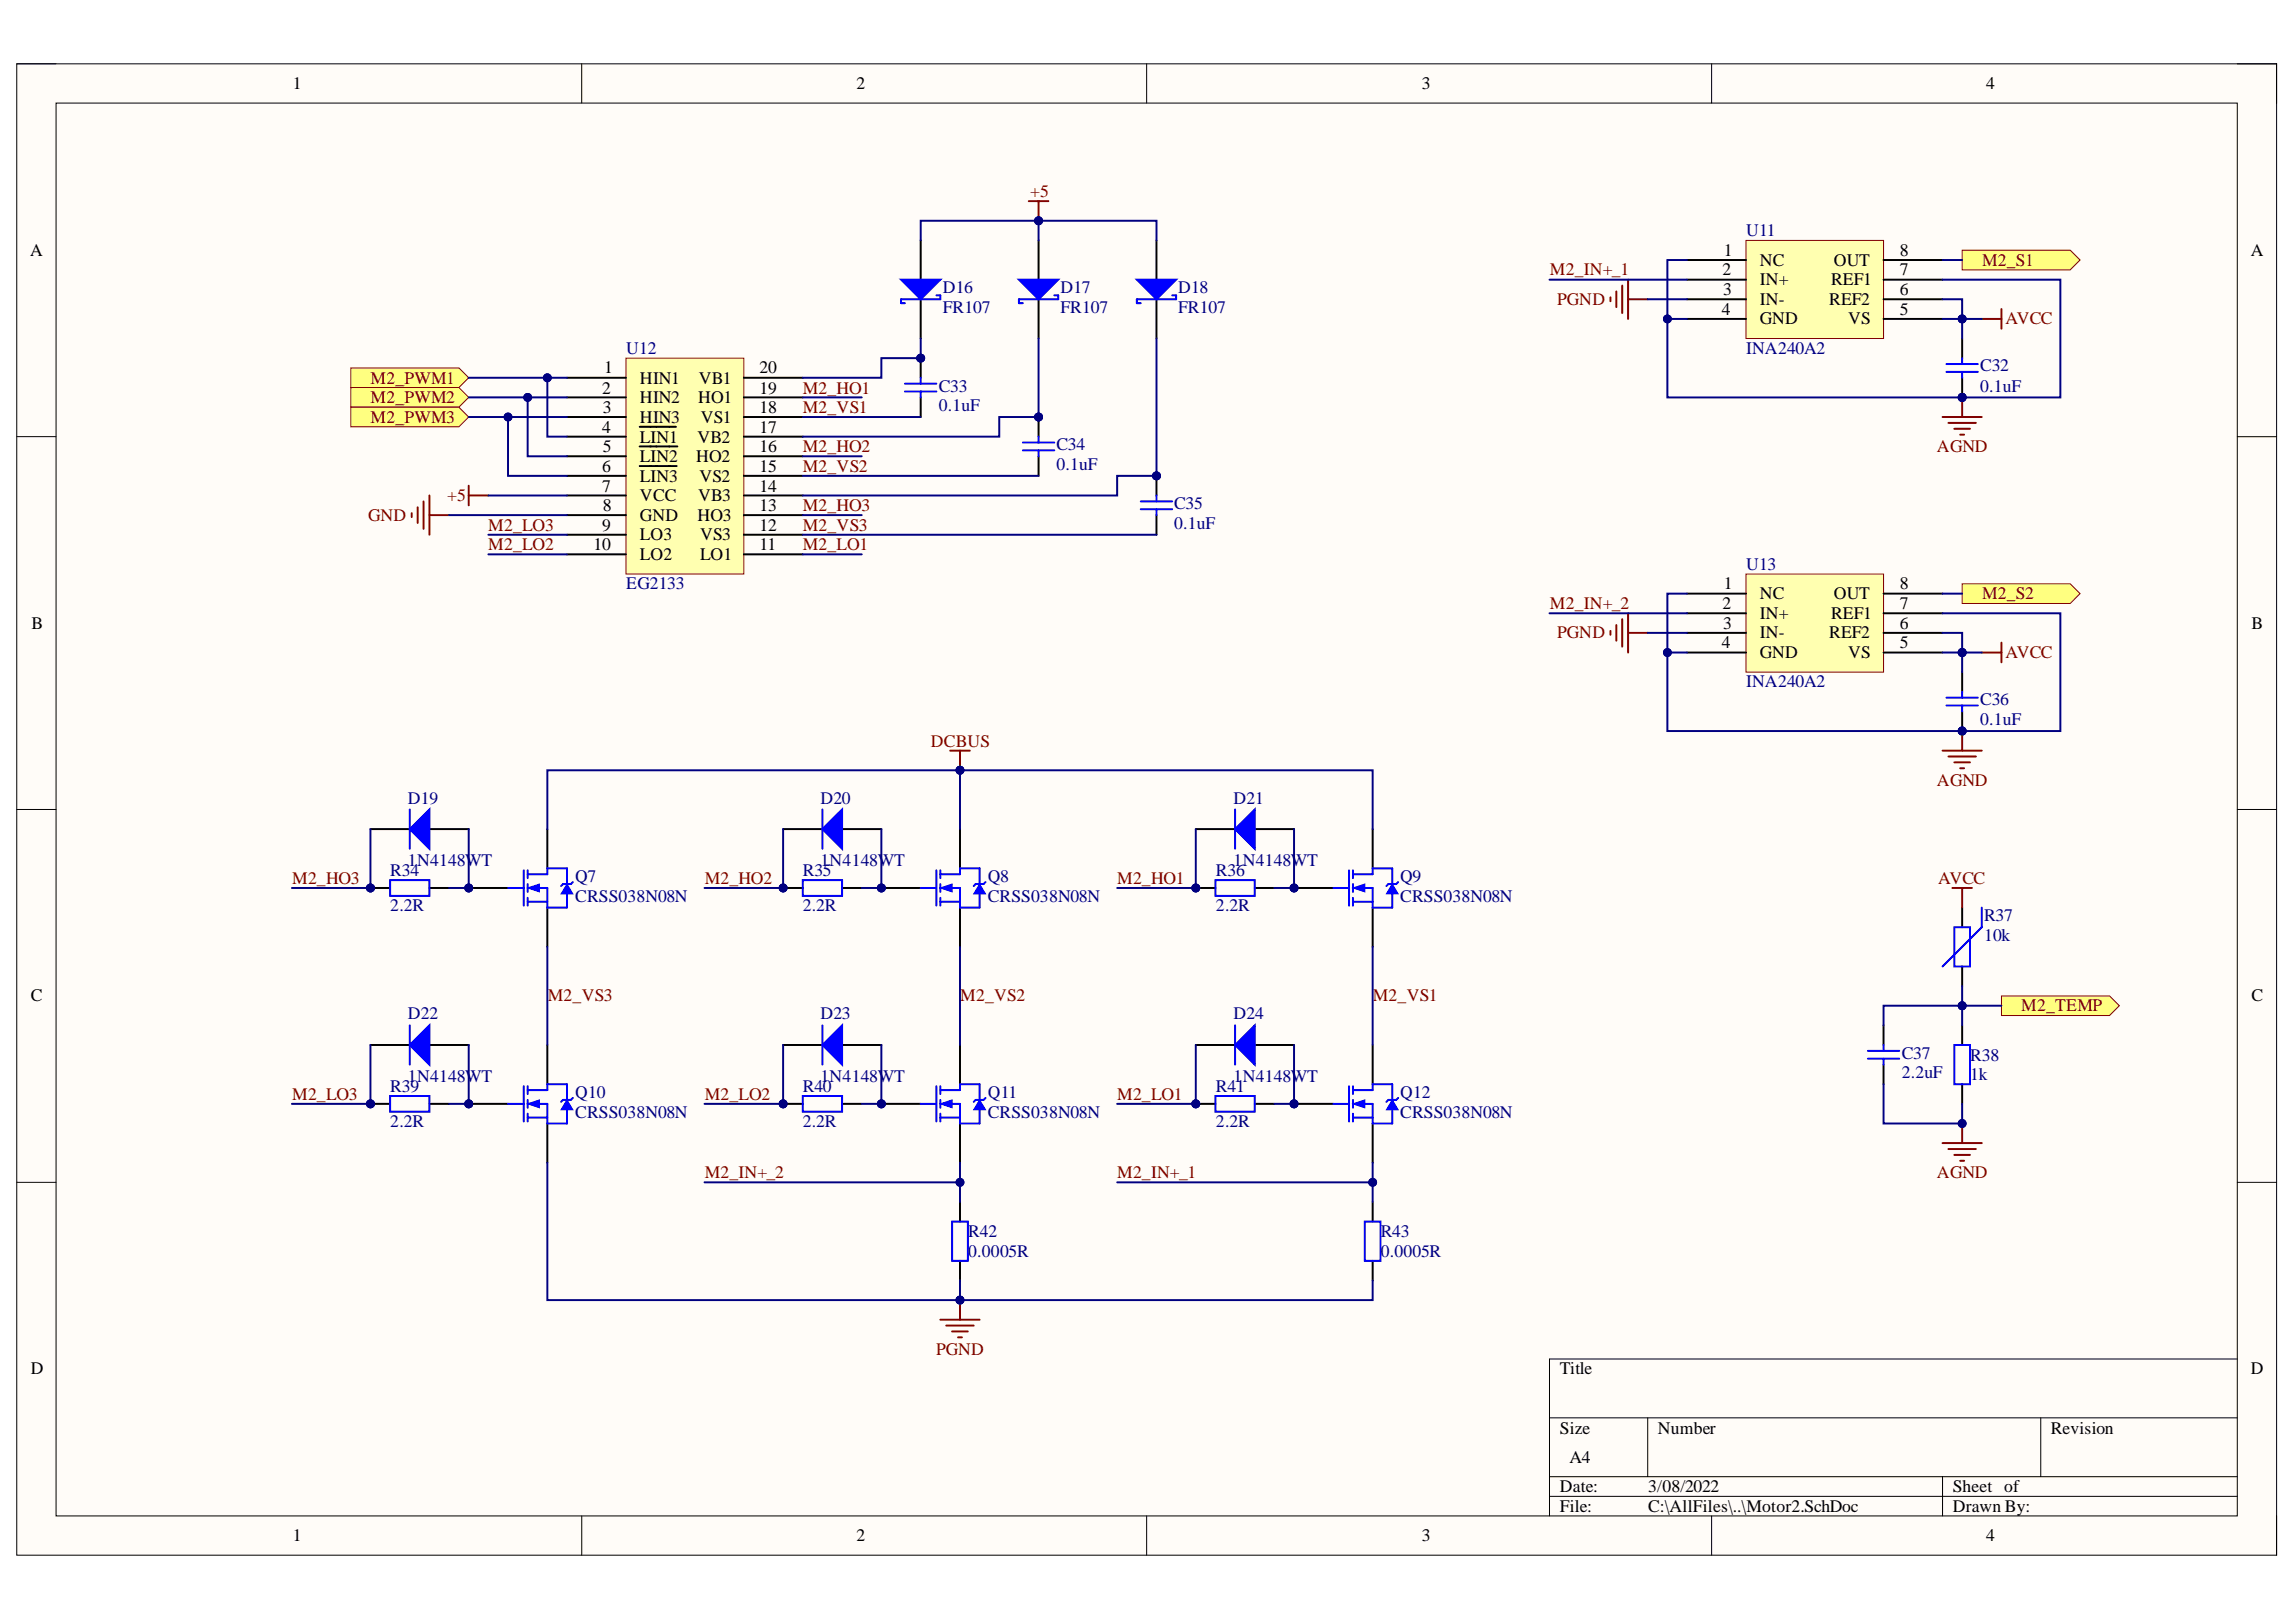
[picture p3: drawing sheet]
<svg xmlns="http://www.w3.org/2000/svg" width="297mm" height="210mm" viewBox="0 0 297 210" stroke-linecap="round" stroke-linejoin="round" font-family="sans-serif">
<defs><g id="words">
<g font-size="2.3">
<text x="37.9" y="11.6">1</text>
<text x="110.8" y="11.6">2</text>
<text x="183.9" y="11.6">3</text>
<text x="256.9" y="11.6">4</text>
<text x="3.9" y="33.1">A</text>
<text x="222.9" y="35.6">2</text>
<text x="223" y="33.1">1</text>
<text x="227.7" y="34.4">NC</text>
<text x="237.2" y="34.4">OUT</text>
<text x="245.8" y="35.6">7</text>
<text x="245.8" y="33.1">8</text>
<text x="291.2" y="33.1">A</text>
<text x="222.8" y="40.7">4</text>
<text x="222.9" y="38.2">3</text>
<text x="227.7" y="36.9">IN+</text>
<text x="227.7" y="39.4">IN-</text>
<text x="227.7" y="42">GND</text>
<text x="236.6" y="39.4">REF2</text>
<text x="236.9" y="36.9">REF1</text>
<text x="239.1" y="42">VS</text>
<text x="245.8" y="40.7">5</text>
<text x="245.8" y="38.2">6</text>
<text x="77.9" y="50.9">2</text>
<text x="78" y="53.5">3</text>
<text x="78.1" y="48.3">1</text>
<text x="82.8" y="49.7">HIN1</text>
<text x="82.8" y="52.2">HIN2</text>
<text x="90.3" y="52.2">HO1</text>
<text x="90.4" y="49.7">VB1</text>
<text x="98.3" y="53.5">18</text>
<text x="98.3" y="50.9">19</text>
<text x="98.3" y="48.3">20</text>
<text x="77.9" y="56">4</text>
<text x="78" y="58.5">5</text>
<text x="82.8" y="54.7">HIN3</text>
<text x="82.8" y="57.3">LIN1</text>
<text x="82.8" y="59.8">LIN2</text>
<text x="90.1" y="59.8">HO2</text>
<text x="90.2" y="57.3">VB2</text>
<text x="90.7" y="54.7">VS1</text>
<text x="98.3" y="58.5">16</text>
<text x="98.3" y="56">17</text>
<text x="77.9" y="61.1">6</text>
<text x="77.9" y="63.6">7</text>
<text x="82.8" y="62.3">LIN3</text>
<text x="82.8" y="64.9">VCC</text>
<text x="90.3" y="64.9">VB3</text>
<text x="90.5" y="62.3">VS2</text>
<text x="98.3" y="63.6">14</text>
<text x="98.3" y="61.1">15</text>
<text x="76.8" y="71.2">10</text>
<text x="77.9" y="68.7">9</text>
<text x="78" y="66.1">8</text>
<text x="82.8" y="67.4">GND</text>
<text x="82.8" y="69.9">LO3</text>
<text x="90.2" y="67.4">HO3</text>
<text x="90.6" y="69.9">VS3</text>
<text x="98.3" y="71.2">11</text>
<text x="98.3" y="68.7">12</text>
<text x="98.3" y="66.1">13</text>
<text x="82.8" y="72.5">LO2</text>
<text x="90.6" y="72.5">LO1</text>
<text x="223" y="76.3">1</text>
<text x="227.7" y="77.5">NC</text>
<text x="237.2" y="77.5">OUT</text>
<text x="245.8" y="76.3">8</text>
<text x="4.1" y="81.4">B</text>
<text x="222.8" y="83.9">4</text>
<text x="222.9" y="78.8">2</text>
<text x="222.9" y="81.4">3</text>
<text x="227.7" y="80.1">IN+</text>
<text x="227.7" y="82.6">IN-</text>
<text x="236.6" y="82.6">REF2</text>
<text x="236.9" y="80.1">REF1</text>
<text x="245.8" y="83.9">5</text>
<text x="245.8" y="81.4">6</text>
<text x="245.8" y="78.8">7</text>
<text x="291.3" y="81.4">B</text>
<text x="227.7" y="85.2">GND</text>
<text x="239.1" y="85.2">VS</text>
<text x="4" y="129.6">C</text>
<text x="291.3" y="129.6">C</text>
<text x="4" y="177.8">D</text>
<text x="201.8" y="177.8">Title</text>
<text x="291.2" y="177.8">D</text>
<text x="201.8" y="185.5">Size</text>
<text x="214.5" y="185.5">Number</text>
<text x="265.3" y="185.5">Revision</text>
<text x="203.1" y="189.3">A4</text>
<text x="201.8" y="193.1">Date:</text>
<text x="201.8" y="195.7">File:</text>
<text x="213.2" y="193.1">3/08/2022</text>
<text x="213.2" y="195.7">C:\AllFiles\..\Motor2.SchDoc</text>
<text x="252.6" y="193.1">Sheet of</text>
<text x="252.6" y="195.7">Drawn By:</text>
<text x="37.9" y="199.5">1</text>
<text x="110.8" y="199.5">2</text>
<text x="183.9" y="199.5">3</text>
<text x="256.9" y="199.5">4</text>
</g>
<g font-size="2.3" fill="#800000">
<text x="133.3" y="25.5">+5</text>
<text x="200.5" y="35.6">M2_IN+_1</text>
<text x="256.4" y="34.4">M2_S1</text>
<text x="201.5" y="39.4">PGND</text>
<text x="259.5" y="42">AVCC</text>
<text x="48" y="49.7">M2_PWM1</text>
<text x="48" y="52.2">M2_PWM2</text>
<text x="103.9" y="53.5">M2_VS1</text>
<text x="103.9" y="50.9">M2_HO1</text>
<text x="48" y="54.7">M2_PWM3</text>
<text x="103.9" y="58.5">M2_HO2</text>
<text x="250.6" y="58.5">AGND</text>
<text x="57.8" y="64.9">+5</text>
<text x="103.9" y="61.1">M2_VS2</text>
<text x="47.6" y="67.4">GND</text>
<text x="63.2" y="71.2">M2_LO2</text>
<text x="63.2" y="68.7">M2_LO3</text>
<text x="103.9" y="71.2">M2_LO1</text>
<text x="103.9" y="68.7">M2_VS3</text>
<text x="103.9" y="66.1">M2_HO3</text>
<text x="256.4" y="77.5">M2_S2</text>
<text x="200.5" y="78.8">M2_IN+_2</text>
<text x="201.5" y="82.6">PGND</text>
<text x="259.5" y="85.2">AVCC</text>
<text x="120.4" y="96.6">DCBUS</text>
<text x="250.6" y="101.7">AGND</text>
<text x="37.8" y="114.4">M2_HO3</text>
<text x="91.2" y="114.4">M2_HO2</text>
<text x="144.5" y="114.4">M2_HO1</text>
<text x="250.8" y="114.4">AVCC</text>
<text x="70.9" y="129.6">M2_VS3</text>
<text x="124.2" y="129.6">M2_VS2</text>
<text x="177.6" y="129.6">M2_VS1</text>
<text x="261.5" y="130.9">M2_TEMP</text>
<text x="37.8" y="142.3">M2_LO3</text>
<text x="91.2" y="142.3">M2_LO2</text>
<text x="144.5" y="142.3">M2_LO1</text>
<text x="91.2" y="152.5">M2_IN+_2</text>
<text x="144.5" y="152.5">M2_IN+_1</text>
<text x="250.6" y="152.5">AGND</text>
<text x="121.1" y="175.3">PGND</text>
</g>
<g font-size="2.3" fill="#000080">
<text x="225.9" y="30.6">U11</text>
<text x="122" y="37.9">D16</text>
<text x="122" y="40.5">FR107</text>
<text x="137.2" y="37.9">D17</text>
<text x="137.2" y="40.5">FR107</text>
<text x="152.4" y="37.9">D18</text>
<text x="152.4" y="40.5">FR107</text>
<text x="81" y="45.8">U12</text>
<text x="225.9" y="45.8">INA240A2</text>
<text x="121.4" y="53.2">0.1uF</text>
<text x="121.4" y="50.7">C33</text>
<text x="256.2" y="50.7">0.1uF</text>
<text x="256.2" y="48.1">C32</text>
<text x="136.7" y="58.3">C34</text>
<text x="136.7" y="60.8">0.1uF</text>
<text x="151.9" y="65.9">C35</text>
<text x="151.9" y="68.4">0.1uF</text>
<text x="81" y="76.3">EG2133</text>
<text x="225.9" y="73.7">U13</text>
<text x="225.9" y="89">INA240A2</text>
<text x="256.2" y="93.9">0.1uF</text>
<text x="256.2" y="91.2">C36</text>
<text x="52.8" y="104">D19</text>
<text x="106.1" y="104">D20</text>
<text x="159.6" y="104">D21</text>
<text x="50.5" y="113.4">R34</text>
<text x="52.8" y="112.1">1N4148WT</text>
<text x="103.9" y="113.4">R35</text>
<text x="106.1" y="112.1">1N4148WT</text>
<text x="157.3" y="113.4">R36</text>
<text x="159.6" y="112.1">1N4148WT</text>
<text x="50.5" y="117.9">2.2R</text>
<text x="74.4" y="114.1">Q7</text>
<text x="74.4" y="116.7">CRSS038N08N</text>
<text x="103.9" y="117.9">2.2R</text>
<text x="127.8" y="114.1">Q8</text>
<text x="127.8" y="116.7">CRSS038N08N</text>
<text x="157.3" y="117.9">2.2R</text>
<text x="181.2" y="114.1">Q9</text>
<text x="181.2" y="116.7">CRSS038N08N</text>
<text x="256.7" y="119.2">R37</text>
<text x="256.7" y="121.7">10k</text>
<text x="52.8" y="131.9">D22</text>
<text x="106.1" y="131.9">D23</text>
<text x="159.6" y="131.9">D24</text>
<text x="246" y="137">C37</text>
<text x="254.9" y="137.3">R38</text>
<text x="50.5" y="141.3">R39</text>
<text x="52.8" y="140.1">1N4148WT</text>
<text x="74.4" y="142.1">Q10</text>
<text x="103.9" y="141.3">R40</text>
<text x="106.1" y="140.1">1N4148WT</text>
<text x="127.8" y="142.1">Q11</text>
<text x="157.3" y="141.3">R41</text>
<text x="159.6" y="140.1">1N4148WT</text>
<text x="181.2" y="142.1">Q12</text>
<text x="246" y="139.6">2.2uF</text>
<text x="254.9" y="139.8">1k</text>
<text x="50.5" y="145.9">2.2R</text>
<text x="74.4" y="144.6">CRSS038N08N</text>
<text x="103.9" y="145.9">2.2R</text>
<text x="127.8" y="144.6">CRSS038N08N</text>
<text x="157.3" y="145.9">2.2R</text>
<text x="181.2" y="144.6">CRSS038N08N</text>
<text x="125.3" y="160.1">R42</text>
<text x="178.6" y="160.1">R43</text>
<text x="125.3" y="162.6">0.0005R</text>
<text x="178.6" y="162.6">0.0005R</text>
</g>
</g></defs>
<path d="M2.2 8.3h292.3v193h-292.3z" fill-rule="evenodd" fill="#fffcf8"/>
<path d="M2.2 8.3h292.3v193h-292.3z" fill="none" stroke="#000" stroke-width=".13"/>
<path d="M7.3 13.3h282.1v182.9h-282.1z" fill-rule="evenodd" fill="#fffcf8"/>
<g fill="none" stroke="#000" stroke-width=".13">
<path d="M2.2 8.3h5.1M7.3 13.3h282.1v182.9h-282.1zM75.3 8.3v5M148.3 8.3v5M221.4 8.3v5M289.4 8.3h5.1v5M2.2 56.5h5.1M289.4 56.5h5.1M2.2 104.8h5.1M289.4 104.8h5.1M2.2 153h5.1M289.4 153h5.1"/>
<path d="M289.4 175.9h-88.9v20.3M75.3 196.2v5.1M148.3 196.2v5.1M200.5 183.5h88.9M200.5 191.1h88.9M200.5 193.6h88.9M213.2 183.5v7.6M221.4 196.2v5.1M251.3 191.1v5.1M264 183.5v7.6M294.5 196.2v5.1"/>
</g>
<path d="M81 46.3h15.2v28h-15.2z" fill-rule="evenodd" fill="#ffffb0"/>
<path d="M81 46.3h15.2v28h-15.2z" fill="none" stroke="#800000" stroke-width=".13"/>
<g fill="none" stroke="#000" stroke-width=".25">
<path d="M73.4 48.9h7.6M73.4 51.4h7.6M73.4 54h7.6M73.4 56.5h7.6M73.4 59h7.6M82.8 55.2h4.6M82.8 57.8h4.8M96.2 48.9h7.7M96.2 51.4h7.7M96.2 54h7.7M96.2 56.5h7.7M96.2 59h7.7"/>
<path d="M73.4 61.6h7.6M73.4 64.1h7.6M73.4 66.7h7.6M73.4 69.2h7.6M73.4 71.7h7.6M82.8 60.3h4.7M96.2 61.6h7.7M96.2 64.1h7.7M96.2 66.7h7.7M96.2 69.2h7.7M96.2 71.7h7.7"/>
</g>
<path d="M45.4 47.6h14l1.2 1.3-1.2 1.3h-14z" fill-rule="evenodd" fill="#ffff80"/>
<path d="M45.4 47.6h14l1.2 1.3-1.2 1.3h-14z" fill="none" stroke="#800000" stroke-width=".13"/>
<path d="M45.4 50.2h14l1.2 1.2-1.2 1.3h-14z" fill-rule="evenodd" fill="#ffff80"/>
<path d="M45.4 50.2h14l1.2 1.2-1.2 1.3h-14z" fill="none" stroke="#800000" stroke-width=".13"/>
<path d="M45.4 52.7h14l1.2 1.3-1.2 1.2h-14z" fill-rule="evenodd" fill="#ffff80"/>
<path d="M45.4 52.7h14l1.2 1.3-1.2 1.2h-14z" fill="none" stroke="#800000" stroke-width=".13"/>
<path d="M53.3 66.4v.5M54 65.6v2.1M54.8 64.9v3.5M55.6 64.1v5.1M55.6 66.7h2.5M60.6 62.9v2.5M60.6 64.1h2.6" fill="none" stroke="#800000" stroke-width=".25"/>
<path d="M119.1 31.1v5.1M119.1 38.7v5.1" fill="none" stroke="#000" stroke-width=".25"/>
<path d="M116.6 36.2h5.1l-2.6 2.5z" fill="#00f"/>
<path d="M116.6 36.2h5.1l-2.6 2.5zM121.1 38.2h.6v.5h-5.1v.5h.5" fill="none" stroke="#00f" stroke-width=".25"/>
<path d="M134.4 31.1v5.1M134.4 38.7v5.1" fill="none" stroke="#000" stroke-width=".25"/>
<path d="M131.8 36.2h5.1l-2.5 2.5z" fill="#00f"/>
<path d="M131.8 36.2h5.1l-2.5 2.5zM136.4 38.2h.5v.5h-5.1v.5h.5" fill="none" stroke="#00f" stroke-width=".25"/>
<path d="M149.6 31.1v5.1M149.6 38.7v5.1" fill="none" stroke="#000" stroke-width=".25"/>
<path d="M147.1 36.2h5.1l-2.6 2.5z" fill="#00f"/>
<path d="M147.1 36.2h5.1l-2.6 2.5zM151.7 38.2h.5v.5h-5.1v.5h.5" fill="none" stroke="#00f" stroke-width=".25"/>
<circle cx="119.1" cy="46.3" r=".51" fill="#000080"/>
<circle cx="119.1" cy="46.3" r=".51" fill="none" stroke="#000080" stroke-width=".13"/>
<path d="M119.1 46.3v2.6M119.1 51.4v2.6" fill="none" stroke="#000" stroke-width=".25"/>
<circle cx="119.1" cy="46.3" r=".51" fill="#000080"/>
<circle cx="119.1" cy="46.3" r=".51" fill="none" stroke="#000080" stroke-width=".13"/>
<path d="M117.1 49.6h4M117.1 50.7h4M119.1 48.9v.7M119.1 50.7v.7" fill="none" stroke="#00f" stroke-width=".25"/>
<circle cx="134.4" cy="54" r=".51" fill="#000080"/>
<circle cx="134.4" cy="54" r=".51" fill="none" stroke="#000080" stroke-width=".13"/>
<path d="M134.4 54v2.5M134.4 59v2.6" fill="none" stroke="#000" stroke-width=".25"/>
<circle cx="134.4" cy="54" r=".51" fill="#000080"/>
<circle cx="134.4" cy="54" r=".51" fill="none" stroke="#000080" stroke-width=".13"/>
<path d="M132.3 57.3h4.1M132.3 58.3h4.1M134.4 56.5v.8M134.4 58.3v.7" fill="none" stroke="#00f" stroke-width=".25"/>
<circle cx="149.6" cy="61.6" r=".51" fill="#000080"/>
<circle cx="149.6" cy="61.6" r=".51" fill="none" stroke="#000080" stroke-width=".13"/>
<path d="M149.6 61.6v2.5M149.6 66.7v2.5" fill="none" stroke="#000" stroke-width=".25"/>
<circle cx="149.6" cy="61.6" r=".51" fill="#000080"/>
<circle cx="149.6" cy="61.6" r=".51" fill="none" stroke="#000080" stroke-width=".13"/>
<path d="M147.6 64.9h4.1M147.6 65.9h4.1M149.6 64.1v.8M149.6 65.9v.8" fill="none" stroke="#00f" stroke-width=".25"/>
<path d="M133.1 26h2.5M134.4 26v2.6" fill="none" stroke="#800000" stroke-width=".25"/>
<circle cx="134.4" cy="28.6" r=".51" fill="#000080"/>
<circle cx="134.4" cy="28.6" r=".51" fill="none" stroke="#000080" stroke-width=".13"/>
<circle cx="60.6" cy="114.9" r=".51" fill="#000080"/>
<circle cx="60.6" cy="114.9" r=".51" fill="none" stroke="#000080" stroke-width=".13"/>
<path d="M60.6 114.9h5.1M70.8 107.3v5.1" fill="none" stroke="#000" stroke-width=".25"/>
<circle cx="60.6" cy="114.9" r=".51" fill="#000080"/>
<circle cx="60.6" cy="114.9" r=".51" fill="none" stroke="#000080" stroke-width=".13"/>
<path d="M70.8 117.5v5" fill="none" stroke="#000" stroke-width=".25"/>
<path d="M65.7 114.9h2.1M67.8 112.6v4.6M68.3 113.1h2.5M68.3 114.9h2.5v2.6M68.3 116.7h2.5M68.3 112.6v1M68.3 114.4v1M68.3 116.2v1" fill="none" stroke="#00f" stroke-width=".25"/>
<path d="M68.3 114.9l1.5-.5v1z" fill="#00f"/>
<path d="M68.3 114.9l1.5-.5v1z" fill="none" stroke="#00f" stroke-width=".13"/>
<path d="M70.8 113.1v-.7h2.6v2M73.4 115.7v1.8h-2.6" fill="none" stroke="#00f" stroke-width=".25"/>
<path d="M73.4 114.4l.7 1.3h-1.5z" fill="#00f"/>
<path d="M73.4 114.4l.7 1.3h-1.5z" fill="none" stroke="#00f" stroke-width=".13"/>
<path d="M74.1 114.2l-.2 .2h-1.1l-.2 .3" fill="none" stroke="#00f" stroke-width=".25"/>
<circle cx="47.9" cy="114.9" r=".51" fill="#000080"/>
<circle cx="47.9" cy="114.9" r=".51" fill="none" stroke="#000080" stroke-width=".13"/>
<path d="M47.9 114.9h2.6M55.6 114.9h2.5" fill="none" stroke="#000" stroke-width=".25"/>
<circle cx="47.9" cy="114.9" r=".51" fill="#000080"/>
<circle cx="47.9" cy="114.9" r=".51" fill="none" stroke="#000080" stroke-width=".13"/>
<path d="M50.5 113.9h5.1v2h-5.1z" fill="none" stroke="#00f" stroke-width=".25"/>
<circle cx="114" cy="114.9" r=".51" fill="#000080"/>
<circle cx="114" cy="114.9" r=".51" fill="none" stroke="#000080" stroke-width=".13"/>
<path d="M114 114.9h5.1M124.2 107.3v5.1" fill="none" stroke="#000" stroke-width=".25"/>
<circle cx="114" cy="114.9" r=".51" fill="#000080"/>
<circle cx="114" cy="114.9" r=".51" fill="none" stroke="#000080" stroke-width=".13"/>
<path d="M124.2 117.5v5" fill="none" stroke="#000" stroke-width=".25"/>
<path d="M119.1 114.9h2M121.1 112.6v4.6M121.7 113.1h2.5M121.7 114.9h2.5v2.6M121.7 116.7h2.5M121.7 112.6v1M121.7 114.4v1M121.7 116.2v1" fill="none" stroke="#00f" stroke-width=".25"/>
<path d="M121.7 114.9l1.5-.5v1z" fill="#00f"/>
<path d="M121.7 114.9l1.5-.5v1z" fill="none" stroke="#00f" stroke-width=".13"/>
<path d="M124.2 113.1v-.7h2.5v2M126.7 115.7v1.8h-2.5" fill="none" stroke="#00f" stroke-width=".25"/>
<path d="M126.7 114.4l.8 1.3h-1.5z" fill="#00f"/>
<path d="M126.7 114.4l.8 1.3h-1.5z" fill="none" stroke="#00f" stroke-width=".13"/>
<path d="M127.5 114.2l-.3 .2h-1l-.2 .3" fill="none" stroke="#00f" stroke-width=".25"/>
<circle cx="101.3" cy="114.9" r=".51" fill="#000080"/>
<circle cx="101.3" cy="114.9" r=".51" fill="none" stroke="#000080" stroke-width=".13"/>
<path d="M101.3 114.9h2.6M108.9 114.9h2.6" fill="none" stroke="#000" stroke-width=".25"/>
<circle cx="101.3" cy="114.9" r=".51" fill="#000080"/>
<circle cx="101.3" cy="114.9" r=".51" fill="none" stroke="#000080" stroke-width=".13"/>
<path d="M103.9 113.9h5v2h-5z" fill="none" stroke="#00f" stroke-width=".25"/>
<circle cx="167.4" cy="114.9" r=".51" fill="#000080"/>
<circle cx="167.4" cy="114.9" r=".51" fill="none" stroke="#000080" stroke-width=".13"/>
<path d="M167.4 114.9h5.1M177.6 107.3v5.1" fill="none" stroke="#000" stroke-width=".25"/>
<circle cx="167.4" cy="114.9" r=".51" fill="#000080"/>
<circle cx="167.4" cy="114.9" r=".51" fill="none" stroke="#000080" stroke-width=".13"/>
<path d="M177.6 117.5v5" fill="none" stroke="#000" stroke-width=".25"/>
<path d="M172.5 114.9h2M174.5 112.6v4.6M175 113.1h2.6M175 114.9h2.6v2.6M175 116.7h2.6M175 112.6v1M175 114.4v1M175 116.2v1" fill="none" stroke="#00f" stroke-width=".25"/>
<path d="M175 114.9l1.6-.5v1z" fill="#00f"/>
<path d="M175 114.9l1.6-.5v1z" fill="none" stroke="#00f" stroke-width=".13"/>
<path d="M177.6 113.1v-.7h2.5v2M180.1 115.7v1.8h-2.5" fill="none" stroke="#00f" stroke-width=".25"/>
<path d="M180.1 114.4l.8 1.3h-1.5z" fill="#00f"/>
<path d="M180.1 114.4l.8 1.3h-1.5z" fill="none" stroke="#00f" stroke-width=".13"/>
<path d="M180.9 114.2l-.3 .2h-1l-.2 .3" fill="none" stroke="#00f" stroke-width=".25"/>
<circle cx="154.7" cy="114.9" r=".51" fill="#000080"/>
<circle cx="154.7" cy="114.9" r=".51" fill="none" stroke="#000080" stroke-width=".13"/>
<path d="M154.7 114.9h2.5M162.3 114.9h2.6" fill="none" stroke="#000" stroke-width=".25"/>
<circle cx="154.7" cy="114.9" r=".51" fill="#000080"/>
<circle cx="154.7" cy="114.9" r=".51" fill="none" stroke="#000080" stroke-width=".13"/>
<path d="M157.2 113.9h5.1v2h-5.1z" fill="none" stroke="#00f" stroke-width=".25"/>
<circle cx="60.6" cy="142.8" r=".51" fill="#000080"/>
<circle cx="60.6" cy="142.8" r=".51" fill="none" stroke="#000080" stroke-width=".13"/>
<path d="M70.8 135.2v5.1M60.6 142.9h5.1" fill="none" stroke="#000" stroke-width=".25"/>
<circle cx="60.6" cy="142.8" r=".51" fill="#000080"/>
<circle cx="60.6" cy="142.8" r=".51" fill="none" stroke="#000080" stroke-width=".13"/>
<path d="M70.8 145.4v5.1" fill="none" stroke="#000" stroke-width=".25"/>
<path d="M65.7 142.9h2.1M67.8 140.6v4.5M68.3 141.1h2.5M68.3 142.9h2.5v2.5M68.3 144.6h2.5M68.3 140.6v1M68.3 142.3v1.1M68.3 144.1v1" fill="none" stroke="#00f" stroke-width=".25"/>
<path d="M68.3 142.9l1.5-.6v1.1z" fill="#00f"/>
<path d="M68.3 142.9l1.5-.6v1.1z" fill="none" stroke="#00f" stroke-width=".13"/>
<path d="M70.8 141.1v-.8h2.6v2M73.4 143.6v1.8h-2.6" fill="none" stroke="#00f" stroke-width=".25"/>
<path d="M73.4 142.3l.7 1.3h-1.5z" fill="#00f"/>
<path d="M73.4 142.3l.7 1.3h-1.5z" fill="none" stroke="#00f" stroke-width=".13"/>
<path d="M74.1 142.1l-.2 .2h-1.1l-.2 .3" fill="none" stroke="#00f" stroke-width=".25"/>
<circle cx="47.9" cy="142.8" r=".51" fill="#000080"/>
<circle cx="47.9" cy="142.8" r=".51" fill="none" stroke="#000080" stroke-width=".13"/>
<path d="M47.9 142.9h2.6M55.6 142.9h2.5" fill="none" stroke="#000" stroke-width=".25"/>
<circle cx="47.9" cy="142.8" r=".51" fill="#000080"/>
<circle cx="47.9" cy="142.8" r=".51" fill="none" stroke="#000080" stroke-width=".13"/>
<path d="M50.5 141.8h5.1v2.1h-5.1z" fill="none" stroke="#00f" stroke-width=".25"/>
<circle cx="114" cy="142.8" r=".51" fill="#000080"/>
<circle cx="114" cy="142.8" r=".51" fill="none" stroke="#000080" stroke-width=".13"/>
<path d="M124.2 135.2v5.1M114 142.9h5.1" fill="none" stroke="#000" stroke-width=".25"/>
<circle cx="114" cy="142.8" r=".51" fill="#000080"/>
<circle cx="114" cy="142.8" r=".51" fill="none" stroke="#000080" stroke-width=".13"/>
<path d="M124.2 145.4v5.1" fill="none" stroke="#000" stroke-width=".25"/>
<path d="M119.1 142.9h2M121.1 140.6v4.5M121.7 141.1h2.5M121.7 142.9h2.5v2.5M121.7 144.6h2.5M121.7 140.6v1M121.7 142.3v1.1M121.7 144.1v1" fill="none" stroke="#00f" stroke-width=".25"/>
<path d="M121.7 142.9l1.5-.6v1.1z" fill="#00f"/>
<path d="M121.7 142.9l1.5-.6v1.1z" fill="none" stroke="#00f" stroke-width=".13"/>
<path d="M124.2 141.1v-.8h2.5v2M126.7 143.6v1.8h-2.5" fill="none" stroke="#00f" stroke-width=".25"/>
<path d="M126.7 142.3l.8 1.3h-1.5z" fill="#00f"/>
<path d="M126.7 142.3l.8 1.3h-1.5z" fill="none" stroke="#00f" stroke-width=".13"/>
<path d="M127.5 142.1l-.3 .2h-1l-.2 .3" fill="none" stroke="#00f" stroke-width=".25"/>
<circle cx="101.3" cy="142.8" r=".51" fill="#000080"/>
<circle cx="101.3" cy="142.8" r=".51" fill="none" stroke="#000080" stroke-width=".13"/>
<path d="M101.3 142.9h2.6M108.9 142.9h2.6" fill="none" stroke="#000" stroke-width=".25"/>
<circle cx="101.3" cy="142.8" r=".51" fill="#000080"/>
<circle cx="101.3" cy="142.8" r=".51" fill="none" stroke="#000080" stroke-width=".13"/>
<path d="M103.9 141.8h5v2.1h-5z" fill="none" stroke="#00f" stroke-width=".25"/>
<circle cx="167.4" cy="142.8" r=".51" fill="#000080"/>
<circle cx="167.4" cy="142.8" r=".51" fill="none" stroke="#000080" stroke-width=".13"/>
<path d="M177.6 135.2v5.1M167.4 142.9h5.1" fill="none" stroke="#000" stroke-width=".25"/>
<circle cx="167.4" cy="142.8" r=".51" fill="#000080"/>
<circle cx="167.4" cy="142.8" r=".51" fill="none" stroke="#000080" stroke-width=".13"/>
<path d="M177.6 145.4v5.1" fill="none" stroke="#000" stroke-width=".25"/>
<path d="M172.5 142.9h2M174.5 140.6v4.5M175 141.1h2.6M175 142.9h2.6v2.5M175 144.6h2.6M175 140.6v1M175 142.3v1.1M175 144.1v1" fill="none" stroke="#00f" stroke-width=".25"/>
<path d="M175 142.9l1.6-.6v1.1z" fill="#00f"/>
<path d="M175 142.9l1.6-.6v1.1z" fill="none" stroke="#00f" stroke-width=".13"/>
<path d="M177.6 141.1v-.8h2.5v2M180.1 143.6v1.8h-2.5" fill="none" stroke="#00f" stroke-width=".25"/>
<path d="M180.1 142.3l.8 1.3h-1.5z" fill="#00f"/>
<path d="M180.1 142.3l.8 1.3h-1.5z" fill="none" stroke="#00f" stroke-width=".13"/>
<path d="M180.9 142.1l-.3 .2h-1l-.2 .3" fill="none" stroke="#00f" stroke-width=".25"/>
<circle cx="154.7" cy="142.8" r=".51" fill="#000080"/>
<circle cx="154.7" cy="142.8" r=".51" fill="none" stroke="#000080" stroke-width=".13"/>
<path d="M154.7 142.9h2.5M162.3 142.9h2.6" fill="none" stroke="#000" stroke-width=".25"/>
<circle cx="154.7" cy="142.8" r=".51" fill="#000080"/>
<circle cx="154.7" cy="142.8" r=".51" fill="none" stroke="#000080" stroke-width=".13"/>
<path d="M123.2 158.1h2v5.1h-2zM157.2 141.8h5.1v2.1h-5.1zM176.6 158.1h2v5.1h-2z" fill="none" stroke="#00f" stroke-width=".25"/>
<path d="M124.2 155.5v2.6M177.6 155.6v2.5M124.2 163.2v2.5M177.6 163.2v2.5" fill="none" stroke="#000" stroke-width=".25"/>
<path d="M122.9 97.1h2.6M124.2 97.1v2.6" fill="none" stroke="#800000" stroke-width=".25"/>
<circle cx="124.2" cy="99.7" r=".51" fill="#000080"/>
<circle cx="124.2" cy="99.7" r=".51" fill="none" stroke="#000080" stroke-width=".13"/>
<path d="M121.7 170.8h5M122.4 171.5h3.6M123.2 172.3h2M123.9 173.1h.6M124.2 168.2v2.6" fill="none" stroke="#800000" stroke-width=".25"/>
<circle cx="124.2" cy="168.2" r=".51" fill="#000080"/>
<circle cx="124.2" cy="168.2" r=".51" fill="none" stroke="#000080" stroke-width=".13"/>
<path d="M225.9 31.1h17.8v12.7h-17.8z" fill-rule="evenodd" fill="#ffffb0"/>
<path d="M225.9 31.1h17.8v12.7h-17.8z" fill="none" stroke="#800000" stroke-width=".13"/>
<path d="M218.3 33.6h7.6M218.3 36.2h7.6M218.3 38.7h7.6M243.7 33.6h7.6M243.7 36.2h7.6M243.7 38.7h7.6M218.3 41.3h7.6M243.7 41.3h7.6" fill="none" stroke="#000" stroke-width=".25"/>
<path d="M225.9 74.3h17.8v12.7h-17.8z" fill-rule="evenodd" fill="#ffffb0"/>
<path d="M225.9 74.3h17.8v12.7h-17.8z" fill="none" stroke="#800000" stroke-width=".13"/>
<path d="M218.3 76.8h7.6M218.3 79.4h7.6M243.7 76.8h7.6M243.7 79.4h7.6M218.3 81.9h7.6M218.3 84.4h7.6M243.7 81.9h7.6M243.7 84.4h7.6" fill="none" stroke="#000" stroke-width=".25"/>
<path d="M208.3 38.5v.5M209.1 37.7v2M209.9 37v3.5M210.6 36.2v5.1M210.6 38.7h2.6" fill="none" stroke="#800000" stroke-width=".25"/>
<circle cx="253.8" cy="51.4" r=".51" fill="#000080"/>
<circle cx="253.8" cy="51.4" r=".51" fill="none" stroke="#000080" stroke-width=".13"/>
<path d="M253.8 43.8v2.6M253.8 48.9v2.5" fill="none" stroke="#000" stroke-width=".25"/>
<circle cx="253.8" cy="51.4" r=".51" fill="#000080"/>
<circle cx="253.8" cy="51.4" r=".51" fill="none" stroke="#000080" stroke-width=".13"/>
<path d="M251.8 48.1h4.1M251.8 47.1h4.1M253.8 46.4v.7M253.8 48.1v.8" fill="none" stroke="#00f" stroke-width=".25"/>
<path d="M253.8 32.4h14l1.3 1.2-1.3 1.3h-14z" fill-rule="evenodd" fill="#ffff80"/>
<path d="M253.8 32.4h14l1.3 1.2-1.3 1.3h-14z" fill="none" stroke="#800000" stroke-width=".13"/>
<path d="M253.8 75.6h14l1.3 1.2-1.3 1.3h-14z" fill-rule="evenodd" fill="#ffff80"/>
<path d="M253.8 75.6h14l1.3 1.2-1.3 1.3h-14z" fill="none" stroke="#800000" stroke-width=".13"/>
<circle cx="253.9" cy="94.6" r=".51" fill="#000080"/>
<circle cx="253.9" cy="94.6" r=".51" fill="none" stroke="#000080" stroke-width=".13"/>
<path d="M253.8 87v2.5M253.8 92.1v2.5" fill="none" stroke="#000" stroke-width=".25"/>
<circle cx="253.9" cy="94.6" r=".51" fill="#000080"/>
<circle cx="253.9" cy="94.6" r=".51" fill="none" stroke="#000080" stroke-width=".13"/>
<path d="M251.8 91.3h4.1M251.8 90.3h4.1M253.8 89.5v.8M253.8 91.3v.8M252.8 120h2.1v5.1h-2.1zM256.4 117.5v2.5l-5.1 5.1M241.6 137h4.1M241.6 136h4.1M243.7 135.2v.8M243.7 137v.8M252.8 135.2h2.1v5.1h-2.1z" fill="none" stroke="#00f" stroke-width=".25"/>
<path d="M210.6 79.4v5M208.3 81.6v.6M209.1 80.9v2M209.9 80.1v3.6M210.6 81.9h2.6M251.3 147.9h5.1M252.1 148.7h3.5M252.8 149.5h2.1M253.6 150.2h.5M253.8 145.4v2.5" fill="none" stroke="#800000" stroke-width=".25"/>
<path d="M253.8 117.5v2.5M243.7 132.7v2.5M243.7 137.8v2.5M253.8 125.1v2.5M253.8 132.7v2.5M253.8 140.3v2.6" fill="none" stroke="#000" stroke-width=".25"/>
<circle cx="253.8" cy="145.4" r=".51" fill="#000080"/>
<circle cx="253.8" cy="145.4" r=".51" fill="none" stroke="#000080" stroke-width=".13"/>
<path d="M258.9 40v2.5M256.4 41.3h2.5M256.4 84.4h2.5M258.9 83.2v2.5M252.6 114.9h2.5M253.8 114.9v2.6" fill="none" stroke="#800000" stroke-width=".25"/>
<path d="M258.9 128.9h14l1.3 1.3-1.3 1.2h-14z" fill-rule="evenodd" fill="#ffff80"/>
<path d="M258.9 128.9h14l1.3 1.3-1.3 1.2h-14z" fill="none" stroke="#800000" stroke-width=".13"/>
<path d="M47.9 107.3h5.1M55.6 107.3h5" fill="none" stroke="#000" stroke-width=".25"/>
<path d="M53 107.3l2.6-2.5v5z" fill="#00f"/>
<path d="M53 107.3l2.6-2.5v5zM53 104.8v5" fill="none" stroke="#00f" stroke-width=".25"/>
<path d="M60.6 48.9h12.8" fill="none" stroke="#000080" stroke-width=".25"/>
<circle cx="70.8" cy="48.9" r=".51" fill="#000080"/>
<circle cx="70.8" cy="48.9" r=".51" fill="none" stroke="#000080" stroke-width=".13"/>
<path d="M60.6 51.4h12.8" fill="none" stroke="#000080" stroke-width=".25"/>
<circle cx="68.3" cy="51.4" r=".51" fill="#000080"/>
<circle cx="68.3" cy="51.4" r=".51" fill="none" stroke="#000080" stroke-width=".13"/>
<path d="M60.6 54h12.8" fill="none" stroke="#000080" stroke-width=".25"/>
<circle cx="65.7" cy="54" r=".51" fill="#000080"/>
<circle cx="65.7" cy="54" r=".51" fill="none" stroke="#000080" stroke-width=".13"/>
<path d="M70.8 48.9v7.6h2.6" fill="none" stroke="#000080" stroke-width=".25"/>
<circle cx="70.8" cy="48.9" r=".51" fill="#000080"/>
<circle cx="70.8" cy="48.9" r=".51" fill="none" stroke="#000080" stroke-width=".13"/>
<path d="M68.3 51.4v7.6h5.1" fill="none" stroke="#000080" stroke-width=".25"/>
<circle cx="68.3" cy="51.4" r=".51" fill="#000080"/>
<circle cx="68.3" cy="51.4" r=".51" fill="none" stroke="#000080" stroke-width=".13"/>
<path d="M65.7 54v7.6h7.7" fill="none" stroke="#000080" stroke-width=".25"/>
<circle cx="65.7" cy="54" r=".51" fill="#000080"/>
<circle cx="65.7" cy="54" r=".51" fill="none" stroke="#000080" stroke-width=".13"/>
<path d="M103.9 54h15.2M119.1 43.8v2.5h-5.1v2.6h-10.1M58.1 66.7h15.3M63.2 64.1h10.2M63.2 69.2h10.2M63.2 71.7h10.2M103.9 69.2h45.7M103.9 61.6h30.5" fill="none" stroke="#000080" stroke-width=".25"/>
<circle cx="119.1" cy="46.3" r=".51" fill="#000080"/>
<circle cx="119.1" cy="46.3" r=".51" fill="none" stroke="#000080" stroke-width=".13"/>
<path d="M134.4 43.8v10.2h-5.1v2.5h-25.4" fill="none" stroke="#000080" stroke-width=".25"/>
<circle cx="134.4" cy="54" r=".51" fill="#000080"/>
<circle cx="134.4" cy="54" r=".51" fill="none" stroke="#000080" stroke-width=".13"/>
<path d="M149.6 43.8v17.8h-5.1v2.5h-40.6" fill="none" stroke="#000080" stroke-width=".25"/>
<circle cx="149.6" cy="61.6" r=".51" fill="#000080"/>
<circle cx="149.6" cy="61.6" r=".51" fill="none" stroke="#000080" stroke-width=".13"/>
<path d="M119.1 31.1v-2.5h30.5v2.5" fill="none" stroke="#000080" stroke-width=".25"/>
<circle cx="134.4" cy="28.6" r=".51" fill="#000080"/>
<circle cx="134.4" cy="28.6" r=".51" fill="none" stroke="#000080" stroke-width=".13"/>
<path d="M134.4 28.6v2.5" fill="none" stroke="#000080" stroke-width=".25"/>
<circle cx="134.4" cy="28.6" r=".51" fill="#000080"/>
<circle cx="134.4" cy="28.6" r=".51" fill="none" stroke="#000080" stroke-width=".13"/>
<path d="M103.9 51.4h7.6M103.9 59h7.6M103.9 66.7h7.6M103.9 71.7h7.6M70.8 107.3v-7.6h106.8v7.6" fill="none" stroke="#000080" stroke-width=".25"/>
<circle cx="124.2" cy="99.7" r=".51" fill="#000080"/>
<circle cx="124.2" cy="99.7" r=".51" fill="none" stroke="#000080" stroke-width=".13"/>
<path d="M124.2 99.7v7.6" fill="none" stroke="#000080" stroke-width=".25"/>
<circle cx="124.2" cy="99.7" r=".51" fill="#000080"/>
<circle cx="124.2" cy="99.7" r=".51" fill="none" stroke="#000080" stroke-width=".13"/>
<path d="M70.8 122.5v12.7M124.2 122.5v12.7M177.6 122.5v12.7M70.8 150.5v17.7h106.8v-2.5" fill="none" stroke="#000080" stroke-width=".25"/>
<circle cx="124.2" cy="168.2" r=".51" fill="#000080"/>
<circle cx="124.2" cy="168.2" r=".51" fill="none" stroke="#000080" stroke-width=".13"/>
<path d="M124.2 165.7v2.5" fill="none" stroke="#000080" stroke-width=".25"/>
<circle cx="124.2" cy="168.2" r=".51" fill="#000080"/>
<circle cx="124.2" cy="168.2" r=".51" fill="none" stroke="#000080" stroke-width=".13"/>
<path d="M177.6 150.5v5.1" fill="none" stroke="#000080" stroke-width=".25"/>
<circle cx="177.6" cy="153" r=".51" fill="#000080"/>
<circle cx="177.6" cy="153" r=".51" fill="none" stroke="#000080" stroke-width=".13"/>
<path d="M91.1 153h33.1" fill="none" stroke="#000080" stroke-width=".25"/>
<circle cx="124.2" cy="153" r=".51" fill="#000080"/>
<circle cx="124.2" cy="153" r=".51" fill="none" stroke="#000080" stroke-width=".13"/>
<path d="M144.5 153h33.1" fill="none" stroke="#000080" stroke-width=".25"/>
<circle cx="177.6" cy="153" r=".51" fill="#000080"/>
<circle cx="177.6" cy="153" r=".51" fill="none" stroke="#000080" stroke-width=".13"/>
<path d="M124.2 150.5v5" fill="none" stroke="#000080" stroke-width=".25"/>
<circle cx="124.2" cy="153" r=".51" fill="#000080"/>
<circle cx="124.2" cy="153" r=".51" fill="none" stroke="#000080" stroke-width=".13"/>
<path d="M200.5 36.2h17.8M213.2 38.7h5.1M251.3 41.3h2.5v2.5" fill="none" stroke="#000080" stroke-width=".25"/>
<circle cx="253.8" cy="41.3" r=".51" fill="#000080"/>
<circle cx="253.8" cy="41.3" r=".51" fill="none" stroke="#000080" stroke-width=".13"/>
<path d="M253.8 41.3h2.6" fill="none" stroke="#000080" stroke-width=".25"/>
<circle cx="253.8" cy="41.3" r=".51" fill="#000080"/>
<circle cx="253.8" cy="41.3" r=".51" fill="none" stroke="#000080" stroke-width=".13"/>
<path d="M251.3 38.7h2.5v2.6" fill="none" stroke="#000080" stroke-width=".25"/>
<circle cx="253.8" cy="41.3" r=".51" fill="#000080"/>
<circle cx="253.8" cy="41.3" r=".51" fill="none" stroke="#000080" stroke-width=".13"/>
<path d="M251.3 33.6h2.5M200.5 79.4h17.8M251.3 76.8h2.5M253.8 84.4h2.6" fill="none" stroke="#000080" stroke-width=".25"/>
<circle cx="253.8" cy="84.4" r=".51" fill="#000080"/>
<circle cx="253.8" cy="84.4" r=".51" fill="none" stroke="#000080" stroke-width=".13"/>
<path d="M253.8 84.4v2.6" fill="none" stroke="#000080" stroke-width=".25"/>
<circle cx="253.8" cy="84.4" r=".51" fill="#000080"/>
<circle cx="253.8" cy="84.4" r=".51" fill="none" stroke="#000080" stroke-width=".13"/>
<path d="M251.3 84.4h2.5" fill="none" stroke="#000080" stroke-width=".25"/>
<circle cx="253.8" cy="84.4" r=".51" fill="#000080"/>
<circle cx="253.8" cy="84.4" r=".51" fill="none" stroke="#000080" stroke-width=".13"/>
<path d="M251.3 81.9h2.5v2.5" fill="none" stroke="#000080" stroke-width=".25"/>
<circle cx="253.8" cy="84.4" r=".51" fill="#000080"/>
<circle cx="253.8" cy="84.4" r=".51" fill="none" stroke="#000080" stroke-width=".13"/>
<path d="M253.8 127.6v5.1" fill="none" stroke="#000080" stroke-width=".25"/>
<circle cx="253.8" cy="130.2" r=".51" fill="#000080"/>
<circle cx="253.8" cy="130.2" r=".51" fill="none" stroke="#000080" stroke-width=".13"/>
<path d="M253.8 130.2h-10.1v2.5" fill="none" stroke="#000080" stroke-width=".25"/>
<circle cx="253.8" cy="130.2" r=".51" fill="#000080"/>
<circle cx="253.8" cy="130.2" r=".51" fill="none" stroke="#000080" stroke-width=".13"/>
<path d="M243.7 140.3v5.1h10.1v-2.5" fill="none" stroke="#000080" stroke-width=".25"/>
<circle cx="253.8" cy="145.4" r=".51" fill="#000080"/>
<circle cx="253.8" cy="145.4" r=".51" fill="none" stroke="#000080" stroke-width=".13"/>
<path d="M253.8 130.2h5.1" fill="none" stroke="#000080" stroke-width=".25"/>
<circle cx="253.8" cy="130.2" r=".51" fill="#000080"/>
<circle cx="253.8" cy="130.2" r=".51" fill="none" stroke="#000080" stroke-width=".13"/>
<path d="M47.9 107.3v7.6h-10.1" fill="none" stroke="#000080" stroke-width=".25"/>
<circle cx="47.9" cy="114.9" r=".51" fill="#000080"/>
<circle cx="47.9" cy="114.9" r=".51" fill="none" stroke="#000080" stroke-width=".13"/>
<path d="M60.6 107.3v7.6h-2.5" fill="none" stroke="#000080" stroke-width=".25"/>
<circle cx="60.6" cy="114.9" r=".51" fill="#000080"/>
<circle cx="60.6" cy="114.9" r=".51" fill="none" stroke="#000080" stroke-width=".13"/>
<path d="M101.3 107.3h5.1M108.9 107.3h5.1" fill="none" stroke="#000" stroke-width=".25"/>
<path d="M106.4 107.3l2.5-2.5v5z" fill="#00f"/>
<path d="M106.4 107.3l2.5-2.5v5zM106.4 104.8v5" fill="none" stroke="#00f" stroke-width=".25"/>
<path d="M101.3 107.3v7.6h-10.2" fill="none" stroke="#000080" stroke-width=".25"/>
<circle cx="101.3" cy="114.9" r=".51" fill="#000080"/>
<circle cx="101.3" cy="114.9" r=".51" fill="none" stroke="#000080" stroke-width=".13"/>
<path d="M114 107.3v7.6h-2.5" fill="none" stroke="#000080" stroke-width=".25"/>
<circle cx="114" cy="114.9" r=".51" fill="#000080"/>
<circle cx="114" cy="114.9" r=".51" fill="none" stroke="#000080" stroke-width=".13"/>
<path d="M154.7 107.3h5.1M162.3 107.3h5.1" fill="none" stroke="#000" stroke-width=".25"/>
<path d="M159.8 107.3l2.5-2.5v5z" fill="#00f"/>
<path d="M159.8 107.3l2.5-2.5v5zM159.8 104.8v5" fill="none" stroke="#00f" stroke-width=".25"/>
<path d="M154.7 107.3v7.6h-10.2" fill="none" stroke="#000080" stroke-width=".25"/>
<circle cx="154.7" cy="114.9" r=".51" fill="#000080"/>
<circle cx="154.7" cy="114.9" r=".51" fill="none" stroke="#000080" stroke-width=".13"/>
<path d="M167.4 107.3v7.6h-2.5" fill="none" stroke="#000080" stroke-width=".25"/>
<circle cx="167.4" cy="114.9" r=".51" fill="#000080"/>
<circle cx="167.4" cy="114.9" r=".51" fill="none" stroke="#000080" stroke-width=".13"/>
<path d="M47.9 135.2h5.1M55.6 135.2h5" fill="none" stroke="#000" stroke-width=".25"/>
<path d="M53 135.2l2.6-2.5v5.1z" fill="#00f"/>
<path d="M53 135.2l2.6-2.5v5.1zM53 132.7v5.1" fill="none" stroke="#00f" stroke-width=".25"/>
<path d="M101.3 135.2h5.1M108.9 135.2h5.1" fill="none" stroke="#000" stroke-width=".25"/>
<path d="M106.4 135.2l2.5-2.5v5.1z" fill="#00f"/>
<path d="M106.4 135.2l2.5-2.5v5.1zM106.4 132.7v5.1" fill="none" stroke="#00f" stroke-width=".25"/>
<path d="M154.7 135.2h5.1M162.3 135.2h5.1" fill="none" stroke="#000" stroke-width=".25"/>
<path d="M159.8 135.2l2.5-2.5v5.1z" fill="#00f"/>
<path d="M159.8 135.2l2.5-2.5v5.1zM159.8 132.7v5.1" fill="none" stroke="#00f" stroke-width=".25"/>
<path d="M47.9 135.2v7.7h-10.1" fill="none" stroke="#000080" stroke-width=".25"/>
<circle cx="47.9" cy="142.8" r=".51" fill="#000080"/>
<circle cx="47.9" cy="142.8" r=".51" fill="none" stroke="#000080" stroke-width=".13"/>
<path d="M60.6 135.2v7.7h-2.5" fill="none" stroke="#000080" stroke-width=".25"/>
<circle cx="60.6" cy="142.8" r=".51" fill="#000080"/>
<circle cx="60.6" cy="142.8" r=".51" fill="none" stroke="#000080" stroke-width=".13"/>
<path d="M101.3 135.2v7.7h-10.2" fill="none" stroke="#000080" stroke-width=".25"/>
<circle cx="101.3" cy="142.8" r=".51" fill="#000080"/>
<circle cx="101.3" cy="142.8" r=".51" fill="none" stroke="#000080" stroke-width=".13"/>
<path d="M114 135.2v7.7h-2.5" fill="none" stroke="#000080" stroke-width=".25"/>
<circle cx="114" cy="142.8" r=".51" fill="#000080"/>
<circle cx="114" cy="142.8" r=".51" fill="none" stroke="#000080" stroke-width=".13"/>
<path d="M154.7 135.2v7.7h-10.2" fill="none" stroke="#000080" stroke-width=".25"/>
<circle cx="154.7" cy="142.8" r=".51" fill="#000080"/>
<circle cx="154.7" cy="142.8" r=".51" fill="none" stroke="#000080" stroke-width=".13"/>
<path d="M167.4 135.2v7.7h-2.5" fill="none" stroke="#000080" stroke-width=".25"/>
<circle cx="167.4" cy="142.8" r=".51" fill="#000080"/>
<circle cx="167.4" cy="142.8" r=".51" fill="none" stroke="#000080" stroke-width=".13"/>
<path d="M218.3 33.6h-2.6v17.8h50.9v-15.2h-15.3" fill="none" stroke="#000080" stroke-width=".25"/>
<circle cx="215.7" cy="41.3" r=".51" fill="#000080"/>
<circle cx="215.7" cy="41.3" r=".51" fill="none" stroke="#000080" stroke-width=".13"/>
<circle cx="253.8" cy="51.4" r=".51" fill="#000080"/>
<circle cx="253.8" cy="51.4" r=".51" fill="none" stroke="#000080" stroke-width=".13"/>
<path d="M215.7 41.3h2.6" fill="none" stroke="#000080" stroke-width=".25"/>
<circle cx="215.7" cy="41.3" r=".51" fill="#000080"/>
<circle cx="215.7" cy="41.3" r=".51" fill="none" stroke="#000080" stroke-width=".13"/>
<path d="M218.3 76.8h-2.6v7.6h2.6M213.2 81.9h5.1" fill="none" stroke="#000080" stroke-width=".25"/>
<circle cx="215.7" cy="84.4" r=".51" fill="#000080"/>
<circle cx="215.7" cy="84.4" r=".51" fill="none" stroke="#000080" stroke-width=".13"/>
<path d="M251.3 79.4h15.3v15.2h-50.9v-10.2" fill="none" stroke="#000080" stroke-width=".25"/>
<circle cx="215.7" cy="84.4" r=".51" fill="#000080"/>
<circle cx="215.7" cy="84.4" r=".51" fill="none" stroke="#000080" stroke-width=".13"/>
<circle cx="253.9" cy="94.6" r=".51" fill="#000080"/>
<circle cx="253.9" cy="94.6" r=".51" fill="none" stroke="#000080" stroke-width=".13"/>
<path d="M251.3 54h5.1M252.1 54.7h3.5M252.8 55.5h2.1M253.6 56.2h.5M253.8 51.4v2.6" fill="none" stroke="#800000" stroke-width=".25"/>
<circle cx="253.8" cy="51.4" r=".51" fill="#000080"/>
<circle cx="253.8" cy="51.4" r=".51" fill="none" stroke="#000080" stroke-width=".13"/>
<path d="M251.3 97.1h5.1M252.1 97.9h3.5M252.8 98.7h2.1M253.6 99.4h.5M253.8 94.6v2.5" fill="none" stroke="#800000" stroke-width=".25"/>
<circle cx="253.9" cy="94.6" r=".51" fill="#000080"/>
<circle cx="253.9" cy="94.6" r=".51" fill="none" stroke="#000080" stroke-width=".13"/>
<use href="#words"/>
</svg>
